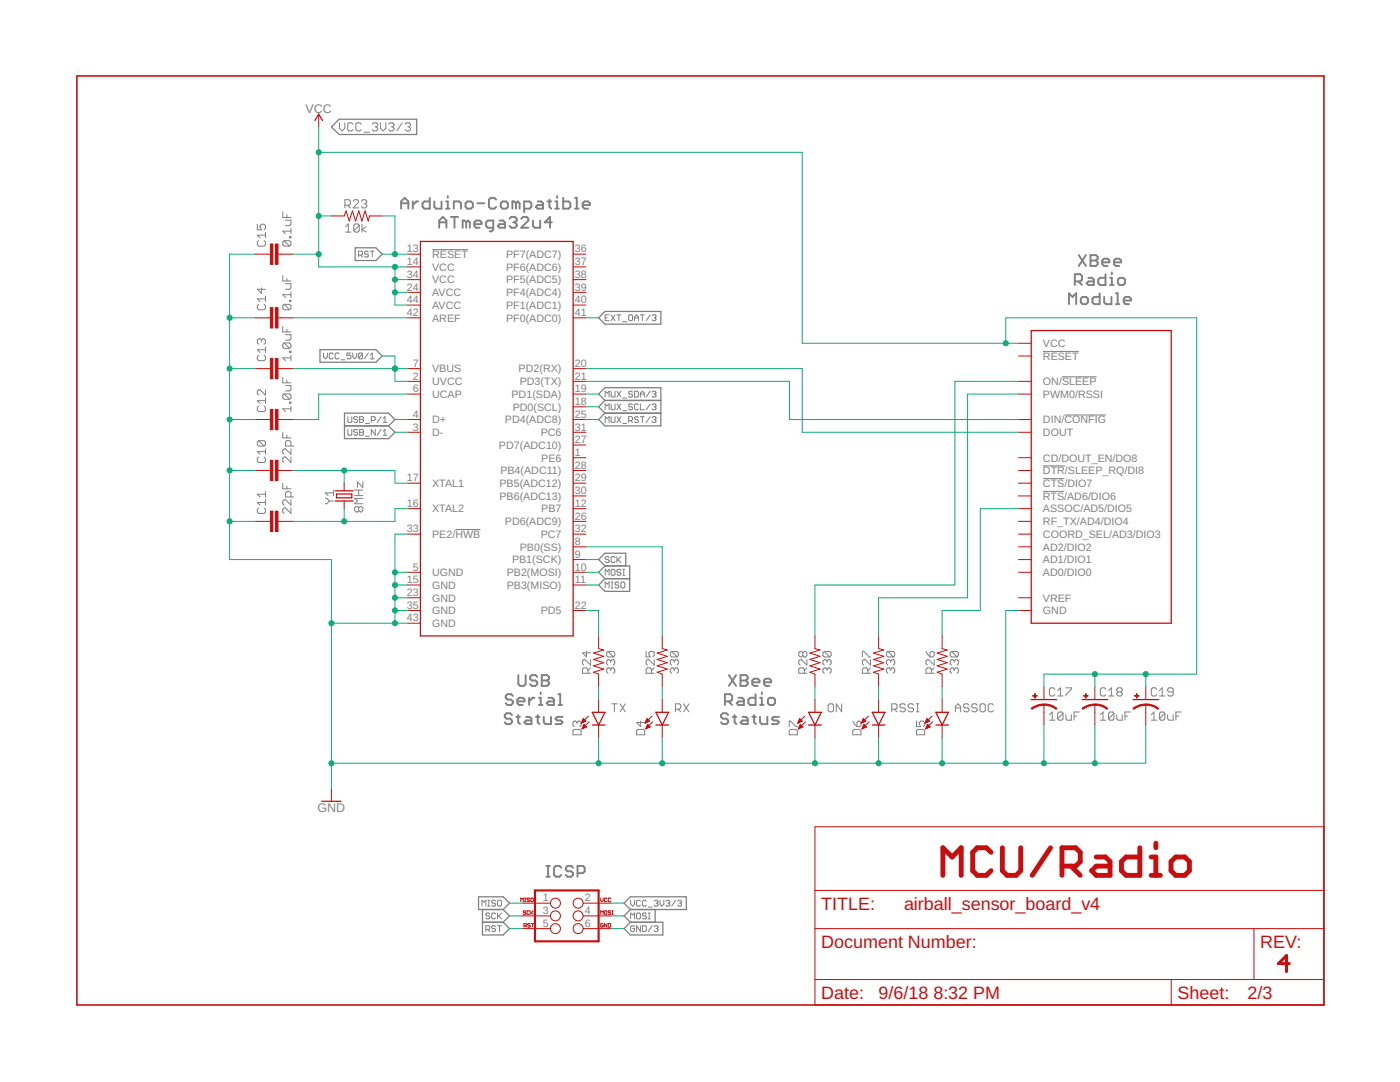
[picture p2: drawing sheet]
<svg xmlns="http://www.w3.org/2000/svg" width="279mm" height="216mm" viewBox="0 0 279 216" stroke-linecap="round" stroke-linejoin="round" font-family="sans-serif">
<defs><g id="words">
<g font-size="3.6" fill="#c90d0c">
<text x="163.9" y="181.5">TITLE:</text>
<text x="180.4" y="181.5">airball_sensor_board_v4</text>
<text x="163.9" y="189.1">Document Number:</text>
<text x="251.5" y="189.1">REV:</text>
<text x="163.9" y="199.3">Date:</text>
<text x="175.3" y="199.3">9/6/18</text>
<text x="186.3" y="199.3">8:32 PM</text>
<text x="235" y="199.3">Sheet:</text>
<text x="249" y="199.3">2/3</text>
</g>
<g font-size="2.5" fill="#808080">
<text x="61" y="22.5">VCC</text>
<text x="63.4" y="161.9">GND</text>
</g>
<g font-size="2.1" fill="#808080">
<text x="81.2" y="50.4">13</text>
<text x="81.2" y="52.9">14</text>
<text x="86.2" y="51.5">RESET</text>
<text x="101" y="51.5">PF7(ADC7)</text>
<text x="114.7" y="52.9">37</text>
<text x="114.7" y="50.4">36</text>
<text x="81.2" y="58">24</text>
<text x="81.2" y="55.4">34</text>
<text x="86.2" y="59.1">AVCC</text>
<text x="86.2" y="54">VCC</text>
<text x="86.2" y="56.6">VCC</text>
<text x="101" y="59.1">PF4(ADC4)</text>
<text x="101" y="56.6">PF5(ADC5)</text>
<text x="101" y="54">PF6(ADC6)</text>
<text x="114.7" y="58">39</text>
<text x="114.7" y="55.4">38</text>
<text x="81.2" y="63.1">42</text>
<text x="81.2" y="60.5">44</text>
<text x="86.2" y="64.2">AREF</text>
<text x="86.2" y="61.6">AVCC</text>
<text x="101" y="64.2">PF0(ADC0)</text>
<text x="101" y="61.6">PF1(ADC1)</text>
<text x="114.7" y="63.1">41</text>
<text x="114.7" y="60.5">40</text>
<text x="208.1" y="69.2">VCC</text>
<text x="208.1" y="71.8">RESET</text>
<text x="82.4" y="75.7">2</text>
<text x="82.4" y="73.2">7</text>
<text x="86.2" y="76.9">UVCC</text>
<text x="86.2" y="74.3">VBUS</text>
<text x="103.5" y="74.3">PD2(RX)</text>
<text x="103.7" y="76.9">PD3(TX)</text>
<text x="114.7" y="73.2">20</text>
<text x="114.7" y="75.7">21</text>
<text x="208.1" y="76.9">ON/SLEEP</text>
<text x="82.4" y="83.4">4</text>
<text x="82.4" y="78.3">6</text>
<text x="86.2" y="79.4">UCAP</text>
<text x="102.1" y="79.4">PD1(SDA)</text>
<text x="102.3" y="81.9">PD0(SCL)</text>
<text x="114.7" y="80.8">18</text>
<text x="114.7" y="78.3">19</text>
<text x="114.7" y="83.4">25</text>
<text x="208.1" y="79.4">PWM0/RSSI</text>
<text x="82.4" y="85.9">3</text>
<text x="86.2" y="84.5">D+</text>
<text x="86.2" y="87">D-</text>
<text x="99.6" y="89.6">PD7(ADC10)</text>
<text x="100.8" y="84.5">PD4(ADC8)</text>
<text x="107.9" y="87">PC6</text>
<text x="114.7" y="85.9">31</text>
<text x="114.7" y="88.4">27</text>
<text x="208.1" y="87">DOUT</text>
<text x="208.1" y="84.5">DIN/CONFIG</text>
<text x="99.9" y="94.6">PB4(ADC11)</text>
<text x="108" y="92.1">PE6</text>
<text x="114.7" y="93.5">28</text>
<text x="114.7" y="91">1</text>
<text x="208.1" y="92.1">CD/DOUT_EN/DO8</text>
<text x="208.1" y="94.6">DTR/SLEEP_RQ/DI8</text>
<text x="81.2" y="96.1">17</text>
<text x="81.2" y="101.1">16</text>
<text x="86.2" y="97.2">XTAL1</text>
<text x="99.7" y="97.2">PB5(ADC12)</text>
<text x="99.7" y="99.7">PB6(ADC13)</text>
<text x="114.7" y="96.1">29</text>
<text x="114.7" y="98.6">30</text>
<text x="114.7" y="101.1">12</text>
<text x="208.1" y="97.2">CTS/DIO7</text>
<text x="208.1" y="99.7">RTS/AD6/DIO6</text>
<text x="81.2" y="106.2">33</text>
<text x="86.2" y="107.3">PE2/HWB</text>
<text x="86.2" y="102.3">XTAL2</text>
<text x="100.8" y="104.8">PD6(ADC9)</text>
<text x="107.9" y="107.3">PC7</text>
<text x="108" y="102.3">PB7</text>
<text x="114.7" y="106.2">32</text>
<text x="114.7" y="103.7">26</text>
<text x="208.1" y="104.8">RF_TX/AD4/DIO4</text>
<text x="208.1" y="102.3">ASSOC/AD5/DIO5</text>
<text x="208.1" y="107.3">COORD_SEL/AD3/DIO3</text>
<text x="82.4" y="113.8">5</text>
<text x="102.2" y="112.4">PB1(SCK)</text>
<text x="103.7" y="109.9">PB0(SS)</text>
<text x="114.7" y="108.8">8</text>
<text x="114.7" y="111.3">9</text>
<text x="114.7" y="113.8">10</text>
<text x="208.1" y="109.9">AD2/DIO2</text>
<text x="208.1" y="112.4">AD1/DIO1</text>
<text x="81.2" y="116.4">15</text>
<text x="81.2" y="118.9">23</text>
<text x="86.2" y="117.5">GND</text>
<text x="86.2" y="115">UGND</text>
<text x="101.1" y="115">PB2(MOSI)</text>
<text x="101.1" y="117.5">PB3(MISO)</text>
<text x="114.7" y="116.4">11</text>
<text x="208.1" y="115">AD0/DIO0</text>
<text x="81.2" y="121.5">35</text>
<text x="81.2" y="124">43</text>
<text x="86.2" y="120">GND</text>
<text x="86.2" y="122.6">GND</text>
<text x="86.2" y="125.1">GND</text>
<text x="107.9" y="122.6">PD5</text>
<text x="114.7" y="121.5">22</text>
<text x="208.1" y="122.6">GND</text>
<text x="208.1" y="120">VREF</text>
<text x="108.3" y="179.9">1</text>
<text x="116.7" y="179.9">2</text>
<text x="108.3" y="182.4">3</text>
<text x="108.3" y="184.9">5</text>
<text x="116.7" y="182.4">4</text>
<text x="116.7" y="184.9">6</text>
</g>
</g></defs>
<g fill="none" stroke="#808080" stroke-width=".2">
<path d="M67.8 24.5v1.1l.5 .5 .5-.5v-1.1M70.5 24.8l-.3-.3h-.5l-.3 .3v1l.3 .3h.5l.3-.3M72.1 24.8l-.3-.3h-.5l-.3 .3v1l.3 .3h.5l.3-.3M72.7 26.4h1M74.3 24.8l.3-.3h.5l.3 .3v.2l-.3 .3M74.8 25.3h.3M75.1 25.3l.3 .3v.2l-.3 .3h-.5l-.3-.3M75.9 24.5v1.1l.6 .5 .5-.5v-1.1M77.6 24.8l.2-.3h.6l.2 .3v.2l-.2 .3M78.1 25.3h.3M78.4 25.3l.2 .3v.2l-.2 .3h-.6l-.2-.3M80.3 24.5l-1.1 1.6"/>
<path d="M80.8 24.8l.3-.3h.5l.3 .3v.2l-.3 .3M81.4 25.3h.2M81.6 25.3l.3 .3v.2l-.3 .3h-.5l-.3-.3M51.4 44.7v1.1h.8l-.3-.5v-.3l.3-.3h.5l.3 .3v.6l-.3 .2M51.6 48l-.2 .3v.5l.2 .3h1.1l.3-.3v-.5l-.3-.3M52.2 57.4v1.1l-.8-.8h1.6M53 46.4v1.1M53 59.1v1.1M53 59.6h-1.6l.5 .6M53 46.9h-1.6l.5 .6M56.4 42.3v1.1h1.7M56.4 55v1.1h1.7"/>
<path d="M56.7 48h1.1l.3 .3v.5l-.3 .3M56.7 48l-.3 .3v.5l.3 .3h1.1M56.7 48l1.1 1.1M57 43.9h1.1v.8l-.3 .3h-.8M57 56.6h1.1v.8l-.3 .3h-.8M57.3 42.8v.6M57.3 55.5v.6M57.8 47.2h.3v.3h-.3zM57.8 59.9h.3v.3h-.3zM58.1 45.6v1.1M58.1 58.3v1.1M58.1 58.8h-1.7l.6 .6"/>
<path d="M58.1 46.1h-1.7l.6 .6M68.8 41h.9l.2-.3v-.6l-.2-.2h-.9v1.6M69 45.2l.5-.5v1.6M69 46.3h1.1M69.4 41l.5 .5M70.5 40.1l.2-.2h.6l.3 .2v.3l-1.1 1.1h1.1M71.6 50.9h.6l.1-.2v-.4l-.1-.2h-.6v1.2M71.7 45v1l-.3 .3h-.5l-.3-.3M71.7 45l-.3-.3h-.5l-.3 .3v1M71.7 45l-1.1 1M72 50.9l.3 .4M72.1 40.1l.3-.2h.5l.3 .2v.3l-.3 .3"/>
<path d="M72.2 44.7v1.6M72.6 40.7h.3M72.9 40.7l.3 .3v.2l-.3 .3h-.5l-.3-.3M73.1 45.2l-.9 .6 .9 .5M73.5 50.3l-.2-.2h-.4l-.2 .2 .2 .4h.4l.2 .2-.2 .4h-.4l-.2-.2M73.9 50.1h.8M74.3 50.1v1.2M86.3 49.8h7.1M51.6 60.7l-.2 .3v.5l.2 .3h1.1l.3-.3v-.5l-.3-.3M51.6 70.9l-.2 .2v.6l.2 .3h1.1l.3-.3v-.6l-.3-.2M52.2 67.9l-.3-.3h-.3l-.2 .3v.5l.2 .3M52.2 67.9l.2-.3h.3l.3 .3v.5l-.3 .3"/>
<path d="M52.2 67.9v.3M53 77.8v1l-1.1-1h-.3l-.2 .2v.6l.2 .2M53 69.2v1.1M53 79.4v1.1M53 79.9h-1.6l.5 .6M53 69.8h-1.6l.5 .5M56.4 65.2v1h1.7M56.4 75.3v1.1h1.7M56.7 60.7h1.1l.3 .3v.5l-.3 .3M56.7 68.4h1.1l.3 .3v.5l-.3 .3M56.7 78.6h1.1l.3 .2v.6l-.3 .3M56.7 60.7l-.3 .3v.5l.3 .3h1.1"/>
<path d="M56.7 68.4l-.3 .3v.5l.3 .3h1.1M56.7 78.6l-.3 .2v.6l.3 .3h1.1M56.7 78.6l1.1 1.1M56.7 68.4l1.1 1.1M56.7 60.7l1.1 1.1M57 66.8h1.1v.8l-.3 .3h-.8M57 76.9h1.1v.9l-.3 .2h-.8M57.3 65.7v.5M57.3 75.9v.5M57.8 70.1h.3v.2h-.3zM58.1 70.9v1.1M58.1 71.4h-1.7l.6 .6"/>
<path d="M64.6 70.4v.8l.3 .4 .4-.4v-.8M66.5 70.6l-.2-.2h-.4l-.2 .2v.8l.2 .2h.4l.2-.2M67.7 70.6l-.2-.2h-.4l-.2 .2v.8l.2 .2h.4l.2-.2M68.1 71.8h.7M70 70.4h-.8v.6l.4-.2 .4 .2v.4l-.2 .2h-.4l-.2-.2M70.4 70.4v.8l.4 .4 .4-.4v-.8M72.3 70.6l-.1-.2h-.4l-.2 .2v.8M72.3 70.6v.8l-.1 .2h-.4l-.2-.2M72.3 70.6l-.7 .8M73.5 70.4l-.8 1.2M73.9 70.8l.4-.4v1.2M73.9 71.6h.8"/>
<path d="M120.8 79.2v-1.1l.4 .3 .4-.3v1.1M120.8 63.4h.4M121.6 62.8h-.8v1.2h.8M122 78.1v.9l.2 .2h.3l.2-.2v-.9M122 62.8l.7 1.2M122.7 62.8l-.7 1.2M123.1 78.1l.8 1.1M123.1 62.8h.8M123.5 62.8v1.2M123.9 78.1l-.8 1.1M124.3 79.4h.8M124.3 64.2h.8"/>
<path d="M125.5 63l.2-.2h.3l.2 .2v.8l-.2 .2h-.3l-.2-.2zM126.2 78.3l-.2-.2h-.3l-.2 .2 .2 .3h.3l.2 .2-.2 .4h-.3l-.2-.2M126.6 78.1h.6l.2 .2v.7l-.2 .2h-.6zM126.6 64v-.8l.4-.4 .4 .4v.8M126.6 63.4h.8M127.8 79.2v-.8l.4-.3 .4 .3v.8M127.8 78.6h.8M127.8 62.8h.8M128.2 62.8v1.2M129.8 78.1l-.8 1.1M129.8 62.8l-.8 1.2M130.1 78.3l.2-.2h.4l.2 .2-.2 .3"/>
<path d="M130.1 63l.2-.2h.4l.2 .2-.2 .4M130.5 78.6h.2M130.5 63.4h.2M130.7 78.6l.2 .2-.2 .4h-.4l-.2-.2M130.7 63.4l.2 .2-.2 .4h-.4l-.2-.2M208.2 70.1h7.1M212 75.2h6.9M51.6 87.9l-.2 .3v.5l.2 .3h1.1M51.6 87.9h1.1l.3 .3v.5l-.3 .3M51.6 91.2l-.2 .3v.5l.2 .3h1.1l.3-.3v-.5l-.3-.3M51.6 81l-.2 .3v.6l.2 .2h1.1l.3-.2v-.6l-.3-.3M51.6 87.9l1.1 1.1"/>
<path d="M53 89.6v1M53 98.1v1.1M53 99.7v1.1M53 90.1h-1.6l.5 .5M53 98.6h-1.6l.5 .6M56.4 86.3v1.1h1.7M56.4 96.4v1.1h1.7M57.3 86.8v.6M57.3 97v.5M57.8 80.2h.3v.3h-.3zM58.1 81v1.1M58.1 89v-.8l-.3-.3h-.5l-.3 .3v.8h1.6"/>
<path d="M58.1 89.6v1l-1.1-1h-.3l-.3 .2v.6l.3 .2M58.1 91.2v1.1l-1.1-1.1h-.3l-.3 .3v.5l.3 .3M58.1 99.2v-.9l-.3-.2h-.5l-.3 .2v.9h1.6M58.1 99.7v1.1l-1.1-1.1h-.3l-.3 .3v.5l.3 .3M58.1 81.6h-1.7l.6 .5M64.9 99.4h.3l.6 .6M65.8 100l-.6 .5h-.3M65.8 100h.8M66.6 98.3h-1.7l.6 .6M66.6 97.8v1.1M69.4 83.1v1l.2 .2h.4l.2-.2v-1M69.4 85.7v1l.2 .1h.4l.2-.1v-1"/>
<path d="M70.8 98.9h1.6M70.8 97.8h1.6M71.4 85.9l-.2-.2h-.4l-.2 .2 .2 .4h.4l.2 .2-.2 .3h-.4l-.2-.1M71.4 83.3l-.2-.2h-.4l-.2 .2 .2 .4h.4l.2 .2-.2 .4h-.4l-.2-.2M71.6 97.8v1.1M71.8 83.1h.5l.2 .2-.2 .4 .2 .4-.2 .2h-.5zM71.8 83.7h.5M71.8 85.7h.5l.2 .2-.2 .4 .2 .4-.2 .1h-.5zM71.8 86.3h.5M72.4 96.2v1l-1.1-1v1M72.4 99.4h-1.6l.5 .6-.5 .5h1.6M72.9 84.5h.8"/>
<path d="M72.9 87h.8M74.1 83.9h.6l.2-.2v-.4l-.2-.2h-.6v1.2M74.9 85.7v1.1l-.8-1.1v1.1M76.1 83.1l-.8 1.2M76.1 85.7l-.8 1.1M76.5 84.3h.7M76.5 83.5l.3-.4v1.2M76.5 86.1l.3-.4v1.1M76.5 86.8h.7M120.8 81.8v-1.2l.4 .4 .4-.4v1.2M120.8 84.3v-1.2l.4 .4 .4-.4v1.2M122 80.6v1l.2 .2h.3l.2-.2v-1"/>
<path d="M122 83.1v1l.2 .2h.3l.2-.2v-1M123.1 80.6l.8 1.2M123.1 83.1l.8 1.2M123.9 80.6l-.8 1.2M123.9 83.1l-.8 1.2M124.3 82h.8M124.3 84.5h.8M125.5 83.9h.5l.2-.2v-.4l-.2-.2h-.5v1.2M125.9 83.9l.3 .4M126.2 80.8l-.2-.2h-.3l-.2 .2 .2 .4h.3l.2 .2-.2 .4h-.3l-.2-.2M127.4 80.8l-.2-.2h-.4l-.2 .2v.8l.2 .2h.4l.2-.2M127.4 83.3l-.2-.2h-.4l-.2 .2 .2 .4h.4l.2 .2-.2 .4h-.4l-.2-.2"/>
<path d="M127.8 80.6v1.2h.8M127.8 83.1h.8M128.2 83.1v1.2M129.8 80.6l-.8 1.2M129.8 83.1l-.8 1.2M130.1 80.8l.2-.2h.4l.2 .2-.2 .4M130.1 83.3l.2-.2h.4l.2 .2-.2 .4M130.5 81.2h.2M130.5 83.7h.2M130.7 81.2l.2 .2-.2 .4h-.4l-.2-.2M130.7 83.7l.2 .2-.2 .4h-.4l-.2-.2M208.2 93h4.4"/>
<path d="M208.2 95.5h4.2M208.2 98h4.2M212.4 82.8h8.3M51.6 101.3l-.2 .3v.6l.2 .2h1.1l.3-.2v-.6l-.3-.3M53 100.3h-1.6l.5 .5M58.1 101.3v1.1l-1.1-1.1h-.3l-.3 .3v.6l.3 .2M71.6 101.3l-.3-.2h-.2l-.3 .2v.6l.3 .3h.2l.3-.3M71.6 101.3l.3-.2h.2l.3 .2v.6l-.3 .3h-.2l-.3-.3M71.6 101.3v.6M90.9 105.7h5M120.8 117.3v-1.2l.4 .4 .4-.4v1.2M120.8 114.8v-1.2l.4 .4 .4-.4v1.2"/>
<path d="M121.6 111.3l-.2-.2h-.4l-.2 .2 .2 .4h.4l.2 .1-.2 .4h-.4l-.2-.2M122 117.3h.3M122 116.1h.3M122.2 113.6h.3l.2 .2v.8l-.2 .2h-.3l-.2-.2v-.8zM122.2 116.1v1.2M122.7 111.3l-.2-.2h-.3l-.2 .2v.7l.2 .2h.3l.2-.2M123.1 111.1v1.1M123.3 111.7l.6 .5M123.5 116.4l-.2-.3h-.4l-.2 .4 .2 .2h.4l.2 .4-.2 .2h-.4l-.2-.2M123.9 113.8l-.2-.2h-.4l-.2 .4 .2 .2h.4l.2 .4-.2 .2h-.4l-.2-.2M123.9 111.1l-.8 .7M124.1 116.1h.4l.2 .3v.7l-.2 .2h-.4l-.2-.2v-.7z"/>
<path d="M124.3 113.6h.4M124.3 114.8h.4M124.5 113.6v1.2M117.1 130v1.1l-.9-.8h1.7M117.3 134.3v-.8l-.2-.2h-.6l-.3 .2v.8h1.7M117.9 131.6v1.1l-1.1-1.1h-.3l-.3 .3v.5l.3 .3M117.9 133.3l-.6 .5M121.3 130l-.2 .3v.5l.2 .3h1.1M121.3 130h1.1l.3 .3v.5l-.3 .3M121.3 130l1.1 1.1M121.9 133.5l-.3-.2h-.3l-.2 .2v.6l.2 .2M121.9 131.9l-.3-.3h-.3l-.2 .3v.5l.2 .3"/>
<path d="M121.9 133.5l.3-.2h.2l.3 .2v.6l-.3 .2M121.9 131.9v.3M121.9 133.5v.3M121.9 131.9l.3-.3h.2l.3 .3v.5l-.3 .3M128.9 130v1.1h.9l-.3-.6v-.2l.3-.3h.5l.3 .3v.5l-.3 .3M130 134.3v-.8l-.2-.2h-.6l-.3 .2v.8h1.7M130.6 131.6v1.1l-1.1-1.1h-.3l-.3 .3v.5l.3 .3M130.6 133.3l-.6 .5M134 130l-.2 .3v.5l.2 .3h1.1M134 130h1.1l.3 .3v.5l-.3 .3M134 130l1.1 1.1M134.6 133.5l-.3-.2h-.3l-.2 .2v.6l.2 .2"/>
<path d="M134.6 133.5l.3-.2h.2l.3 .2v.6l-.3 .2M134.6 131.9l-.3-.3h-.3l-.2 .3v.5l.2 .3M134.6 131.9l.3-.3h.2l.3 .3v.5l-.3 .3M134.6 131.9v.3M134.6 133.5v.3M160.2 130.3l-.2-.3h-.3l-.3 .3v.5l.3 .3h.3l.2-.3M160.2 130.3l.3-.3h.3l.2 .3v.5l-.2 .3h-.3l-.3-.3M160.2 130.3v.5M160.5 134.3v-.8l-.3-.2h-.5l-.3 .2v.8h1.6M161 131.6v1.1l-1-1.1h-.3l-.3 .3v.5l.3 .3M161 133.3l-.5 .5M164.5 130l-.3 .3v.5l.3 .3h1.1"/>
<path d="M164.5 130h1.1l.3 .3v.5l-.3 .3M164.5 130l1.1 1.1M165.1 133.5l-.3-.2h-.3l-.3 .2v.6l.3 .2M165.1 133.5l.2-.2h.3l.3 .2v.6l-.3 .2M165.1 131.9l-.3-.3h-.3l-.3 .3v.5l.3 .3M165.1 131.9l.2-.3h.3l.3 .3v.5l-.3 .3M165.1 131.9v.3M165.1 133.5v.3M172.1 131.1v-1.1h.3l1.1 1.1h.2M173.2 134.3v-.8l-.3-.2h-.5l-.3 .2v.8h1.6M173.7 131.6v1.1l-1-1.1h-.3l-.3 .3v.5l.3 .3M173.7 133.3l-.5 .5"/>
<path d="M177.2 130l-.3 .3v.5l.3 .3h1.1M177.2 130h1.1l.3 .3v.5l-.3 .3M177.2 130l1.1 1.1M177.8 133.5l-.3-.2h-.3l-.3 .2v.6l.3 .2M177.8 133.5l.2-.2h.3l.3 .2v.6l-.3 .2M177.8 131.9l-.3-.3h-.3l-.3 .3v.5l.3 .3M177.8 131.9l.2-.3h.3l.3 .3v.5l-.3 .3M177.8 131.9v.3M177.8 133.5v.3M184.8 130l.3 .5 .5 .6M185.6 130.3l.3-.3h.3l.2 .3v.5l-.2 .3h-.6zM185.9 134.3v-.8l-.3-.2h-.5l-.3 .2v.8h1.6"/>
<path d="M186.4 131.6v1.1l-1-1.1h-.3l-.3 .3v.5l.3 .3M186.4 133.3l-.5 .5M189.9 130l-.3 .3v.5l.3 .3h1.1M189.9 130h1.1l.3 .3v.5l-.3 .3M189.9 130l1.1 1.1M190.4 133.5l-.2-.2h-.3l-.3 .2v.6l.3 .2M190.4 133.5l.3-.2h.3l.3 .2v.6l-.3 .2M190.4 131.9l-.2-.3h-.3l-.3 .3v.5l.3 .3M190.4 131.9l.3-.3h.3l.3 .3v.5l-.3 .3M190.4 131.9v.3M190.4 133.5v.3M210.5 137.5l-.3-.3h-.5l-.3 .3v1.1l.3 .3h.5l.3-.3"/>
<path d="M211.1 138.9h1.1M211.1 137.8l.5-.6v1.7M212.7 137.2h1.1v.3l-1.1 1.1v.3M220.7 137.5l-.3-.3h-.5l-.3 .3v1.1l.3 .3h.5l.3-.3M221.2 138.9h1.1M221.2 137.8l.6-.6v1.7M223.1 138.1l-.2-.3v-.3l.2-.3h.6l.3 .3v.3l-.3 .3M223.1 138.1l-.2 .2v.3l.2 .3h.6l.3-.3v-.3l-.3-.2M223.1 138.1h.6M230.8 137.5l-.2-.3h-.6l-.2 .3v1.1l.2 .3h.6l.2-.3M231.4 138.9h1.1M231.4 137.8l.5-.6v1.7"/>
<path d="M234.1 138.1h-.8l-.3-.3v-.3l.3-.3h.5l.3 .3v1.1l-.3 .3h-.5l-.3-.3M114.6 145.5h1.1l.3 .3v.8h-1.7v-.8zM115.1 144.2l.3-.3h.3l.3 .3v.5l-.3 .3M115.1 144.2l-.2-.3h-.3l-.3 .3v.5l.3 .3M115.1 144.2v.2M122.1 140.4h1.1M122.6 140.4v1.6M123.7 140.4l1.1 1.6M124.8 140.4l-1.1 1.6M127.3 145.5h1.1l.3 .3v.8h-1.7v-.8zM127.8 143.9v1.1l-.8-.8h1.7M134.8 141.5h.8l.3-.3v-.5l-.3-.3h-.8v1.6"/>
<path d="M135.3 141.5l.6 .5M136.4 140.4l1.1 1.6M137.5 140.4l-1.1 1.6M157.5 145.8l.3-.3h1.1l.2 .3v.8h-1.6zM157.5 145v-1.1h.3l1.1 1.1h.2M165.3 140.7l.2-.3h.6l.2 .3v1.1l-.2 .2h-.6l-.2-.2zM168 140.4v1.6l-1.1-1.6v1.6M170.2 145.8l.3-.3h1.1l.2 .3v.8h-1.6zM170.2 143.9l.3 .5 .5 .6M171.3 143.9h.3l.2 .3v.5l-.2 .3h-.6v-.8zM178 141.5h.8l.2-.3v-.5l-.2-.3h-.8v1.6M178.5 141.5l.5 .5"/>
<path d="M180.7 140.7l-.3-.3h-.5l-.3 .3v.3l.3 .2h.5l.3 .3v.3l-.3 .2h-.5l-.3-.2M182.3 140.7l-.3-.3h-.5l-.3 .3v.3l.3 .2h.5l.3 .3v.3l-.3 .2h-.5l-.3-.2M182.9 140.4h.5M182.9 142h.5M182.9 145.8l.3-.3h1.1l.2 .3v.8h-1.6zM182.9 143.9v1.1h.8l-.2-.6v-.2l.2-.3h.6l.2 .3v.5l-.2 .3M183.1 140.4v1.6M190.7 141.2h1M190.7 142v-1l.5-.6 .5 .6v1M193.4 140.7l-.3-.3h-.5l-.3 .3v.3l.3 .2h.5l.3 .3v.3l-.3 .2h-.5l-.3-.2M195 140.7l-.3-.3h-.5l-.3 .3v.3l.3 .2h.5l.3 .3v.3l-.3 .2h-.5l-.3-.2M195.8 140.4h.6l.2 .3v1.1l-.2 .2h-.6l-.2-.2v-1.1z"/>
<path d="M198.3 140.7l-.3-.3h-.5l-.3 .3v1.1l.3 .2h.5l.3-.2M209.4 142.6l.6-.5v1.6M209.4 143.7h1.1M212.2 142.3v1.1l-.3 .3h-.6l-.2-.3M212.2 142.3l-.3-.2h-.6l-.2 .2v1.1M212.2 142.3l-1.1 1.1M212.7 142.6v.8l.3 .3h.8v-1.1M214.4 142.9h.5M215.4 142.1h-1v1.6M219.6 143.7h1.1M219.6 142.6l.5-.5v1.6M222.3 142.3v1.1l-.2 .3h-.6l-.3-.3"/>
<path d="M222.3 142.3l-.2-.2h-.6l-.3 .2v1.1M222.3 142.3l-1.1 1.1M222.9 142.6v.8l.2 .3h.9v-1.1M224.5 142.9h.5M225.6 142.1h-1.1v1.6M229.8 143.7h1M229.8 142.6l.5-.5v1.6M232.5 142.3v1.1l-.3 .3h-.5l-.3-.3M232.5 142.3l-.3-.2h-.5l-.3 .2v1.1M232.5 142.3l-1.1 1.1M233 142.6v.8l.3 .3h.8v-1.1M234.7 142.9h.5"/>
<path d="M235.8 142.1h-1.1v1.6M97.3 179.6h.4M97.6 179.6v1.2M98.9 179.8l-.2-.2h-.4l-.2 .4 .2 .2h.4l.2 .4-.2 .2h-.4l-.2-.2M99.3 179.8l.2-.2h.4l.2 .2v.8l-.2 .2h-.4l-.2-.2zM125.9 179.6v.8l.4 .4 .3-.4v-.8M127.8 179.8l-.2-.2h-.4l-.2 .2v.8l.2 .2h.4l.2-.2M129 179.8l-.2-.2h-.4l-.2 .2v.8l.2 .2h.4l.2-.2M130.5 179.8l.2-.2h.4l.2 .2-.2 .4M131.7 179.6v.8l.4 .4 .4-.4v-.8M132.9 179.8l.2-.2h.4l.2 .2-.2 .4M134.8 179.6l-.8 1.2"/>
<path d="M135.2 179.8l.2-.2h.4l.2 .2-.2 .4M96.2 180.8v-1.2l.4 .4 .4-.4v1.2M97 185.5h.6l.1-.2v-.4l-.1-.2h-.6v1.2M97.3 180.8h.4M97.3 185.5l.4 .4M97.7 182.4l-.1-.2h-.4l-.2 .2 .2 .4h.4l.1 .1-.1 .4h-.4l-.2-.1M98.9 184.9l-.2-.2h-.4l-.2 .4 .2 .2h.4l.2 .4-.2 .2h-.4l-.2-.2M98.9 182.4l-.2-.2h-.4l-.2 .2v.8l.2 .1h.4l.2-.1M99.3 184.7h.8M99.3 182.2v1.1M99.5 182.8l.6 .5M99.7 184.7v1.2"/>
<path d="M100.1 182.2l-.8 .7M125.9 183.3v-1.1l.4 .4 .3-.4v1.1M126.6 184.9l-.2-.2h-.3l-.2 .2v.8l.2 .2h.3l.2-.2v-.4h-.3M127 182.4l.2-.2h.4l.2 .2v.8l-.2 .1h-.4l-.2-.1zM127.8 184.7v1.2l-.8-1.2v1.2M128.2 184.7h.6l.2 .2v.8l-.2 .2h-.6zM129 182.4l-.2-.2h-.4l-.2 .2 .2 .4h.4l.2 .1-.2 .4h-.4l-.2-.1M129.4 181h.8M129.4 182.2h.4M129.4 183.3h.4M129.6 182.2v1.1M130.2 184.7l-.8 1.2"/>
<path d="M130.5 184.9l.2-.2h.4l.2 .2-.2 .4M130.9 185.3h.2M130.9 180.2h.2M131.1 185.3l.2 .2-.2 .4h-.4l-.2-.2M131.1 180.2l.2 .2-.2 .4h-.4l-.2-.2M133.3 180.2h.2M133.5 180.2l.2 .2-.2 .4h-.4l-.2-.2M135.6 180.2h.2M135.8 180.2l.2 .2-.2 .4h-.4l-.2-.2"/>
</g>
<g fill="none" stroke="#808080" stroke-width=".38">
<path d="M85.8 39.5v2.1h-1.1l-.4-.3v-.7l.4-.4h1.1M89.4 39.1v.4M99 39.8l-.3-.3h-.8l-.3 .3v1.5l.3 .3h.8l.3-.3M109.6 39.8v1.5l.4 .3M111.2 39.1v.4M112.4 39.5v2.1h1.1l.3-.3v-.7l-.3-.4h-1.1M114.7 39.5h.4v2.1M80.1 41.6v-1.4l.7-.7 .7 .7v1.4M80.1 40.6h1.4M82.4 40.2v1.4M83.5 40.2h-.4l-.7 .7M86.7 40.2v1.1l.3 .3h1.1v-1.4"/>
<path d="M87.7 45.4v-1.4l.7-.7 .7 .7v1.4M87.7 44.4h1.4M89 40.2h.4v1.4M89 41.6h.7M90 43.3h1.4M90.6 41.6v-1.4h1.1l.3 .4v1M90.7 43.3v2.1M92.9 40.6l.4-.4h.7l.4 .4v.7l-.4 .3h-.7l-.4-.3zM93 44.4l.4-.4 .4 .4v1M93 44.4l-.3-.4h-.4v1.4M93 44.4v1M94.7 44.7h1.4v-.3l-.4-.4h-.7l-.3 .4v.7l.3 .3h.7"/>
<path d="M95.2 40.6h1.5M98.4 45.4h-1l-.4-.3v-.7l.4-.4h1v1.8l-.3 .4h-.4M99.7 44h.7l.4 .4v1h-1.1l-.4-.3 .4-.4h1.1M100.3 40.2h.7l.4 .4v.7l-.4 .3h-.7l-.4-.3v-.7zM101.7 43.6l.3-.3h.8l.3 .3v.4l-.3 .4M102.4 44.4h.4M102.8 44.4l.3 .3v.4l-.3 .3h-.8l-.3-.3M103 40.6l-.4-.4h-.3v1.4M103 40.6v1M103 40.6l.3-.4 .4 .4v1M104 43.6l.4-.3h.7l.4 .3v.4l-1.5 1.4h1.5M104.6 41.6h1.1l.3-.3v-.7l-.3-.4h-1.1v2.2"/>
<path d="M106.4 44v1.1l.3 .3h1.1v-1.4M107.3 40.2h.7l.4 .4v1h-1.1l-.4-.3 .4-.4h1.1M109.3 40.2h.7M110.1 44.4h-1.4l1.1-1.1v2.1M110.8 40.2h.4v1.4M110.8 41.6h.7M114.7 41.6h.8M116.3 40.9h1.4v-.3l-.3-.4h-.8l-.3 .4v.7l.3 .3h.8M214.5 56.2h1.1l.3-.4v-.7l-.3-.4h-1.1v2.2M215.2 56.2l.7 .7M215.3 50.9l1.4 2.2M215.7 59.6l.3-.4h.8l.3 .4v.7l-.3 .4h-.8l-.3-.4z"/>
<path d="M216.7 50.9l-1.4 2.2M217.2 55.4h.7l.4 .4v1.1h-1.1l-.3-.4 .3-.3h1.1M217.6 50.9h1.1l.4 .4v.3l-.4 .4 .4 .3v.4l-.4 .4h-1.1zM217.6 52h1.1M219.5 58.5v2.2h-1.1l-.4-.4v-.7l.4-.4h1.1M220 52.3h1.4v-.3l-.4-.4h-.7l-.3 .4v.7l.3 .4h.7M220.4 59.2v1.1l.3 .4h1.1v-1.5M220.6 54.7v2.2h-1.1l-.3-.4v-.7l.3-.4h1.1M221.5 55.4h.4v1.5M221.5 56.9h.7M221.9 54.4v.3M222.3 52.3h1.5v-.3l-.4-.4h-.7l-.4 .4v.7l.4 .4h.7"/>
<path d="M222.7 58.5h.4v2.2M223.5 55.4h.7l.3 .4v.7l-.3 .4h-.7l-.4-.4v-.7zM224.3 60h1.4v-.4l-.4-.4h-.7l-.3 .4v.7l.3 .4h.7M213.3 60.7v-2.2l.8 .7 .7-.7v2.2M222.7 60.7h.7M102.4 138.9l-.4-.4h-.7l-.4 .4v.3l.4 .4h.7l.4 .4v.3l-.4 .4h-.7l-.4-.4M103.3 140h1.4v-.4l-.4-.4h-.7l-.3 .4v.7l.3 .4h.7M103.4 134.7v1.8l.4 .4h.7l.4-.4v-1.8M105.6 139.2v1.5M106.7 139.2h-.4l-.7 .8M107.2 135.1l-.3-.4h-.7l-.4 .4v.3l.4 .4h.7l.3 .3v.4l-.3 .4h-.7l-.4-.4M107.5 139.2h.4v1.5"/>
<path d="M107.9 138.2v.3M108.1 134.7h1.1l.4 .4v.3l-.4 .4 .4 .3v.4l-.4 .4h-1.1zM108.1 135.8h1.1M109.5 139.2h.7l.4 .4v1.1h-1.1l-.4-.4 .4-.3h1.1M111.4 138.5h.4v2.2M144.7 140h1.1l.3-.4v-.7l-.3-.4h-1.1v2.2M145.4 140l.7 .7M145.5 134.7l1.4 2.2M146.9 134.7l-1.4 2.2M147.4 139.2h.7l.4 .4v1.1h-1.1l-.4-.4 .4-.3h1.1M147.8 134.7h1.1l.3 .4v.3l-.3 .4 .3 .3v.4l-.3 .4h-1.1zM147.8 135.8h1.1"/>
<path d="M150.1 136.1h1.5v-.3l-.4-.4h-.7l-.4 .4v.7l.4 .4h.7M150.8 138.5v2.2h-1.1l-.3-.4v-.7l.3-.4h1.1M151.7 139.2h.3v1.5M152 138.2v.3M152.5 136.1h1.4v-.3l-.4-.4h-.7l-.3 .4v.7l.3 .4h.7M153.2 139.6l.4-.4h.7l.4 .4v.7l-.4 .4h-.7l-.4-.4zM102.2 142.7l-.4-.4h-.7l-.4 .4v.3l.4 .4h.7l.4 .4v.3l-.4 .4h-.7l-.4-.4M103.1 143h.7M103.4 142.7v1.4l.4 .4M105 143h.7l.4 .4v1.1h-1.1l-.4-.4 .4-.3h1.1M107 143h.7M107.3 142.7v1.4l.4 .4"/>
<path d="M107.5 140.7h.8M108.5 143v1.1l.4 .4h1.1v-1.5M111.4 140.7h.8M112.3 143h-1.1l-.4 .4 .4 .4h.7l.4 .3-.4 .4h-1.1M145.3 142.7l-.3-.4h-.7l-.4 .4v.3l.4 .4h.7l.3 .4v.3l-.3 .4h-.7l-.4-.4M146.2 143h.8M146.6 142.7v1.4l.4 .4M148.1 143h.8l.3 .4v1.1h-1.1l-.3-.4 .3-.3h1.1M150.1 143h.8M150.5 142.7v1.4l.4 .4M151.7 140.7h.7M151.7 143v1.1l.3 .4h1.1v-1.5"/>
<path d="M155.5 143h-1.1l-.4 .4 .4 .4h.7l.4 .3-.4 .4h-1.1M109 174.9h.7M109 172.8h.7M109.4 172.8v2.1M112 173.1l-.3-.3h-.8l-.3 .3v1.5l.3 .3h.8l.3-.3M114.4 173.1l-.4-.3h-.7l-.4 .3v.4l.4 .4h.7l.4 .3v.4l-.4 .3h-.7l-.4-.3M115.3 174.2h1l.4-.3v-.8l-.4-.3h-1v2.1"/>
</g>
<g fill="none" stroke="#808080" stroke-width=".25">
<path d="M66.1 25.3l1.6-1.5h15.5v3h-15.5zM70.9 49.4h4.1l1.3 1.3-1.3 1.3h-4.1zM63.9 69.8h11.1l1.3 1.2-1.3 1.3h-11.1zM119.5 63.4l1.2-1.3h11.2v2.6h-11.2zM120.7 79.9l-1.2-1.3 1.2-1.2h11.2v7.6h-11.2l-1.2-1.3 1.2-1.3M120.7 79.9h11.2M120.7 79.9l-1.2 1.3 1.2 1.2M68.7 82.4h8.9l1.2 1.3-1.2 1.3 1.2 1.3-1.2 1.2h-8.9zM68.7 85h8.9M120.7 82.4h11.2M120.7 112.9l-1.2 1.3 1.2 1.3M120.7 112.9h5v5.1h-5l-1.2-1.3 1.2-1.2"/>
<path d="M120.7 115.5h5M120.7 112.9l-1.2-1.2 1.2-1.3h4.2v2.5M95.5 178.9h4.9l1.3 1.3-1.3 1.3h-4.9zM96.3 184h4.1M96.3 181.5v5.1h4.1l1.3-1.3-1.3-1.3M100.4 181.5l1.3 1.3-1.3 1.2M124.5 185.3l1.3-1.3h6.5v2.6h-6.5zM124.5 180.2l1.3-1.3h11.2v2.6h-11.2zM125.8 181.5l-1.3 1.3 1.3 1.2M130.7 181.5v2.5"/>
</g>
<path d="M188.2 174.7v-5.5l1.8 1.8 1.8-1.8v5.5M197.8 170.1l-1-.9h-1.8l-.9 .9v3.6l.9 1h1.8l1-1M200 169.2v4.5l1 1h1.8l.9-1v-4.5M209.7 169.2l-3.7 5.5M211.9 172.8h2.8l.9-.9v-1.8l-.9-.9h-2.8v5.5M213.8 172.8l1.8 1.9M218.8 171h1.8l.9 .9v2.8h-2.7l-.9-1 .9-.9h2.7M227.5 169.2v5.5h-2.8l-.9-1v-1.8l.9-.9h2.8M229.7 174.7h1.9M229.7 171h1v3.7M230.7 168.3v.9M233.7 171.9l.9-.9h1.9l.9 .9v1.8l-.9 1h-1.9l-.9-1z" fill="none" stroke="#c90d0c" stroke-width=".97"/>
<path d="M257.3 192.3h-2.2l1.7-1.6v3.2" fill="none" stroke="#c90d0c" stroke-width=".59"/>
<g fill="none" stroke="#c90d0c" stroke-width=".25">
<path d="M62.8 24l.8-1.2 .8 1.2M83.9 48.2h30.5v78.7h-30.5zM205.8 66h27.9v58.4h-27.9zM66.9 97.9h3.6M66.9 100h3.6M67.2 98.6h3v.7h-3zM205.8 139.6h5.1M216 139.6h5M226.1 139.6h5.1M64.2 159.9h3.9M118.2 142.1h2.5l-1.2 2.6zM118.2 144.7h2.5"/>
<path d="M130.9 144.7h2.5M130.9 142.1h2.5l-1.2 2.6zM161.4 144.7h2.5M161.4 142.1h2.5l-1.3 2.6zM174.1 144.7h2.5M174.1 142.1h2.5l-1.3 2.6zM186.8 144.7h2.5M186.8 142.1h2.5l-1.3 2.6z"/>
</g>
<g fill="none" stroke="#c90d0c" stroke-width=".2">
<path d="M63.6 22.8v2.5M50.9 50.7h3.1M55.5 50.7h3M66.1 43.1h2.6l.4-1 .6 2 .6-2 .7 2 .6-2 .6 2 .7-2 .6 2 .2-1h2.6M81.4 50.7h2.5M81.4 58.3h2.5M81.4 55.8h2.5M81.4 53.3h2.5M114.4 50.7h2.5M114.4 58.3h2.5M114.4 55.8h2.5M114.4 53.3h2.5"/>
<path d="M50.9 63.4h3.1M50.9 73.6h3.1M55.5 63.4h3M55.5 73.6h3M81.4 63.4h2.5M81.4 60.9h2.5M81.4 78.6h2.5M81.4 73.6h2.5M81.4 76.1h2.5M114.4 63.4h2.5M114.4 60.9h2.5M114.4 78.6h2.5"/>
<path d="M114.4 73.6h2.5M114.4 76.1h2.5M203.3 78.6h2.5M203.3 76.1h2.5M203.3 68.5h2.5M203.3 71h2.5M50.9 83.7h3.1M50.9 93.9h3.1M55.5 83.7h3M55.5 93.9h3M68.7 96.4v1.5M68.7 100v1.5"/>
<path d="M81.4 83.7h2.5M81.4 86.3h2.5M81.4 96.4h2.5M114.4 83.7h2.5M114.4 86.3h2.5M114.4 93.9h2.5M114.4 96.4h2.5M114.4 99h2.5M114.4 81.2h2.5M114.4 88.8h2.5M114.4 91.3h2.5M203.3 83.7h2.5"/>
<path d="M203.3 86.3h2.5M203.3 93.9h2.5M203.3 96.4h2.5M203.3 99h2.5M203.3 91.3h2.5M50.9 104h3.1M55.5 104h3M81.4 116.7h2.5M81.4 119.3h2.5M81.4 114.2h2.5M81.4 101.5h2.5M81.4 106.6h2.5"/>
<path d="M114.4 116.7h2.5M114.4 109.1h2.5M114.4 111.7h2.5M114.4 114.2h2.5M114.4 101.5h2.5M114.4 106.6h2.5M114.4 104h2.5M203.3 119.3h2.5M203.3 109.1h2.5M203.3 111.7h2.5M203.3 114.2h2.5M203.3 101.5h2.5"/>
<path d="M203.3 106.6h2.5M203.3 104h2.5M81.4 121.8h2.5M81.4 124.4h2.5M114.4 121.8h2.5M119.5 126.9v2.5l1 .3-2.1 .6 2.1 .7-2.1 .6 2.1 .6-2.1 .7 2.1 .6-2.1 .6 1.1 .4v2.6M119.5 139.6v2.5M132.2 126.9v2.5l1 .3-2.1 .6 2.1 .7-2.1 .6 2.1 .6-2.1 .7 2.1 .6-2.1 .6 1.1 .4v2.6M132.2 139.6v2.5M162.6 126.9v2.5l1.1 .3-2.1 .6 2.1 .7-2.1 .6 2.1 .6-2.1 .7 2.1 .6-2.1 .6 1 .4v2.6M162.6 139.6v2.5M175.3 126.9v2.5l1.1 .3-2.1 .6 2.1 .7-2.1 .6 2.1 .6-2.1 .7 2.1 .6-2.1 .6 1 .4v2.6"/>
<path d="M175.3 139.6v2.5M188 126.9v2.5l1 .3-2 .6 2 .7-2 .6 2 .6-2 .7 2 .6-2 .6 1 .4v2.6M188 139.6v2.5M203.3 121.8h2.5M208.3 137.1v2.5M218.5 137.1v2.5M228.7 137.1v2.5M66.1 157.4v2.5M116.1 144.2h.1M116.1 144.1h.4M116.2 145.4h.1M116.2 144h.6"/>
<path d="M116.2 143.8h.7M116.2 145.3h.3M116.3 145.2h.5M116.3 143.7h.5M116.3 143.6h.3M116.3 145.1h.8M116.4 143.5h.1M116.4 144.9h.5M116.4 143.4l.5 .5-.9 .4zM116.4 144.8h.4M116.5 144.7h.2M116.5 144.6h.1"/>
<path d="M117.1 145.1l-.6-.6-.3 .9M117.1 145.1l-.9 .3M117.4 142.9l-1.4 1.4M117.6 144l-1.4 1.4M119.5 144.7v2.5M128.8 144.2h.1M128.8 144.1h.4M128.9 145.4h.1M128.9 144h.6M128.9 143.8h.7M128.9 145.3h.3M129 143.7h.4"/>
<path d="M129 145.2h.5M129 143.6h.3M129 145.1h.8M129.1 143.5h.1M129.1 144.9h.5M129.1 143.4l.5 .5-.9 .4zM129.1 144.8h.4M129.2 144.7h.2M129.2 144.6h.1M129.8 145.1l-.6-.6-.3 .9M129.8 145.1l-.9 .3M130.1 142.9l-1.4 1.4"/>
<path d="M130.3 144l-1.4 1.4M132.2 144.7v2.5M159.2 144.2h.2M159.3 144.1h.4M159.3 144h.7M159.3 145.4h.1M159.4 143.8h.6M159.4 145.3h.3M159.4 143.7h.5M159.4 145.2h.5M159.5 145.1h.7M159.5 143.6h.3"/>
<path d="M159.6 143.5h.1M159.6 144.9h.5M159.6 144.8h.4M159.6 143.4l.5 .5-.9 .4zM159.7 144.7h.2M159.7 144.6h.1M159.7 144.5l.5 .6-.9 .3zM160.6 142.9l-1.4 1.4M160.7 144l-1.4 1.4M162.6 144.7v2.5M171.9 144.2h.2M172 144.1h.4"/>
<path d="M172 144h.7M172 145.4h.1M172.1 145.3h.3M172.1 143.8h.6M172.1 143.7h.5M172.1 145.2h.5M172.2 143.6h.3M172.2 145.1h.7M172.3 143.5h.1M172.3 144.9h.5M172.3 144.8h.4M172.3 143.4l.5 .5-.9 .4z"/>
<path d="M172.4 144.7h.2M172.4 144.6h.1M172.9 145.1l-.5-.6-.4 .9M172.9 145.1l-.9 .3M173.3 142.9l-1.4 1.4M173.4 144l-1.4 1.4M175.3 144.7v2.5M184.6 144.2h.2M184.7 144.1h.4M184.7 144h.7M184.7 145.4h.1M184.8 143.8h.6"/>
<path d="M184.8 145.3h.3M184.8 143.7h.5M184.8 145.2h.5M184.9 143.6h.3M184.9 145.1h.7M185 143.5h.1M185 144.9h.5M185 144.8h.4M185 143.4l.5 .5-.9 .4zM185.1 144.7h.2M185.1 144.6h.1M185.1 144.5l.5 .6-.9 .3z"/>
<path d="M186 142.9l-1.4 1.4M186.1 144l-1.4 1.4M188 144.7v2.5M208.3 140.6v4.1M218.5 140.6v4.1M228.7 140.6v4.1M103.9 179.9v-.7l.3 .2 .2-.2v.7M104.7 179.9h.2M104.7 179.2h.2M104.8 179.2v.7M105.7 179.3l-.1-.1-.4 .1 .1 .3 .4 .1-.1 .2-.4-.1M106 179.2l.4 .1v.5l-.1 .1-.4-.1z"/>
<path d="M119.9 179.2v.5l.2 .2 .3-.2v-.5M121.1 179.3l-.1-.1-.4 .1v.5l.2 .1 .3-.1M121.9 179.3l-.1-.1-.4 .1v.5l.1 .1 .4-.1M162.6 165h101.6v35.5h-101.6zM162.6 177.7h101.6M104.2 185.3h5.7M104.2 180.2h5.7M104.2 182.8h5.7M104.6 184.8h.3l.2-.4-.5-.1v.7M104.8 184.8l.3 .2M104.9 181.8l-.1-.1-.4 .1 .2 .3 .3 .1-.1 .3-.4-.1M105.7 181.8l-.1-.1-.4 .1v.6l.1 .1 .4-.1"/>
<path d="M105.8 184.4l-.1-.1-.4 .1 .1 .2 .4 .2-.1 .2-.4-.1M105.9 181.7v.8M106 182.1l.4 .4M106.1 184.3h.5M106.3 184.3v.7M106.4 181.7l-.5 .5M116.4 185.3h5.6M116.4 180.2h5.6M116.4 182.8h5.6M119.9 182.5v-.8l.2 .3 .3-.3v.8M120.4 184.4l-.2-.1-.3 .1v.5l.3 .1 .2-.4h-.3M120.6 181.8l.2-.1 .3 .1-.1 .7-.4-.1z"/>
<path d="M121.1 184.3v.7l-.5-.7v.7M121.4 184.3l.5 .1v.5l-.1 .1h-.4zM121.9 181.8l-.1-.1-.4 .1 .1 .3 .4 .1-.1 .3-.4-.1M122.1 181.7h.3M122.1 182.5h.3M122.3 181.7v.8M162.6 185.3h101.6M162.6 195.5h101.6M233.7 195.5v5M250.3 185.3v10.2"/>
<circle cx="110.8" cy="180.2" r=".99"/>
<circle cx="110.8" cy="182.8" r=".99"/>
<circle cx="110.8" cy="185.3" r=".99"/>
<circle cx="115.4" cy="180.2" r=".99"/>
<circle cx="115.4" cy="182.8" r=".99"/>
<circle cx="115.4" cy="185.3" r=".99"/>
</g>
<path d="M15.3 15.2h248.9v185.3h-248.9z" fill="none" stroke="#c90d0c" stroke-width=".32"/>
<g fill="#c90d0c" stroke="#c90d0c" stroke-width=".2">
<path d="M55 91.8h.5v4.1h-.5z"/>
<path d="M54 91.8h.5v4.1h-.5z"/>
<path d="M55 102h.5v4.1h-.5z"/>
<path d="M54 102h.5v4.1h-.5z"/>
<path d="M55 81.7h.5v4h-.5z"/>
<path d="M54 81.7h.5v4h-.5z"/>
<path d="M55 71.5h.5v4.1h-.5z"/>
<path d="M54 71.5h.5v4.1h-.5z"/>
<path d="M55 61.4h.5v4h-.5z"/>
<path d="M54 61.4h.5v4h-.5z"/>
<path d="M55 48.7h.5v4h-.5z"/>
<path d="M54 48.7h.5v4h-.5z"/>
<path d="M206.1 138.8h.9v.1h-.9z"/>
<path d="M206.5 138.4h.1v.9h-.1z"/>
<path d="M216.3 138.8h.8v.1h-.8z"/>
<path d="M216.6 138.4h.2v.9h-.2z"/>
<path d="M226.4 138.8h.9v.1h-.9z"/>
<path d="M226.8 138.4h.1v.9h-.1z"/>
</g>
<path d="M106.8 177.7h12.7v10.1h-12.7z" fill="none" stroke="#c90d0c" stroke-width=".42"/>
<g fill="#c90d0c" stroke="#c90d0c" stroke-width=".2">
<path d="M208.3 140.5h.3a3.9 3.9 0 0 1 2.3 .9l-.1 .1-1.4-.7-1.1-.1z" fill-rule="evenodd"/>
<path d="M205.8 141.3l1.2-.6 1.3-.2v.2l-1 .2-1.3 .6z" fill-rule="evenodd"/>
<path d="M218.5 140.5h.3a3.9 3.9 0 0 1 2.3 .9l-.2 .1-1.4-.7-1-.1z" fill-rule="evenodd"/>
<path d="M216 141.3l1.2-.6 1.3-.2v.2l-1 .2-1.4 .6z" fill-rule="evenodd"/>
<path d="M228.7 140.5h.2a3.9 3.9 0 0 1 2.3 .9l-.1 .1-1.4-.7-1-.1z" fill-rule="evenodd"/>
<path d="M226.1 141.3l1.2-.6 1.4-.2v.2l-1.1 .2-1.3 .6z" fill-rule="evenodd"/>
</g>
<g fill="none" stroke="#0dab76" stroke-width=".2">
<path d="M63.6 30.4h96.5v38.1h43.2M63.6 25.3v28h17.8M50.9 50.7h-5.1v61h20.3v45.7M58.5 50.7h5.1M63.6 43.1h2.5M76.3 43.1h2.5v7.6M76.3 50.7h5.1M78.8 53.3v7.6h2.6M78.8 58.3h2.6M78.8 55.8h2.6M45.8 63.4h5.1M45.8 73.6h5.1"/>
<path d="M58.5 63.4h22.9M58.5 73.6h22.9M76.3 71h2.5v5.1h2.6M81.4 78.6h-17.8v5.1h-5.1M116.9 78.6h2.6M116.9 76.1h40.7v7.6h45.7M116.9 73.6h43.2v12.7h43.2M116.9 63.4h2.6M200.7 68.5v-5.1h38.1v71.1h-30.5v2.6M203.3 78.6h-10.2v40.7h-17.8v7.6M203.3 76.1h-12.7v40.6h-28v10.2M45.8 93.9h5.1"/>
<path d="M45.8 83.7h5.1M58.5 93.9h20.3v2.5h2.6M68.7 93.9v2.5M78.8 83.7h2.6M78.8 86.3h2.6M116.9 81.2h2.6M116.9 83.7h2.6M45.8 104h5.1M68.7 101.5v2.5M78.8 114.2h2.6M78.8 116.7h2.6M78.8 119.3h2.6"/>
<path d="M81.4 101.5h-2.6v2.5h-20.3M81.4 106.6h-2.6v17.8M116.9 111.7h2.6M116.9 109.1h15.3v17.8M116.9 114.2h2.6M116.9 116.7h2.6M203.3 101.5h-7.7v20.3h-7.6v5.1M66.1 124.4h15.3M78.8 121.8h2.6M116.9 121.8h2.6v5.1M119.5 137.1v2.5M132.2 137.1v2.5"/>
<path d="M162.6 137.1v2.5M175.3 137.1v2.5M188 137.1v2.5M203.3 121.8h-2.6v30.5M218.5 134.5v2.6M228.7 134.5v2.6M119.5 147.2v5.1M132.2 147.2v5.1M162.6 147.2v5.1M175.3 147.2v5.1M188 147.2v5.1M208.3 144.7v7.6"/>
<path d="M218.5 144.7v7.6M228.7 144.7v7.6h-162.6M101.7 185.3h2.5M101.7 180.2h2.5M101.7 182.8h2.5M122 185.3h2.5M122 180.2h2.5M122 182.8h2.5"/>
</g>
<g fill="#0dab76" stroke="#0dab76" stroke-width=".2">
<circle cx="68.7" cy="93.9" r=".51"/>
<circle cx="68.7" cy="104" r=".51"/>
<circle cx="45.8" cy="104" r=".51"/>
<circle cx="66.1" cy="124.4" r=".51"/>
<circle cx="45.8" cy="93.9" r=".51"/>
<circle cx="66.1" cy="152.3" r=".51"/>
<circle cx="119.5" cy="152.3" r=".51"/>
<circle cx="45.8" cy="83.7" r=".51"/>
<circle cx="45.8" cy="73.6" r=".51"/>
<circle cx="45.8" cy="63.4" r=".51"/>
<circle cx="175.3" cy="152.3" r=".51"/>
<circle cx="188" cy="152.3" r=".51"/>
<circle cx="162.6" cy="152.3" r=".51"/>
<circle cx="132.2" cy="152.3" r=".51"/>
<circle cx="78.8" cy="124.4" r=".51"/>
<circle cx="78.8" cy="116.7" r=".51"/>
<circle cx="78.8" cy="119.3" r=".51"/>
<circle cx="78.8" cy="121.8" r=".51"/>
<circle cx="78.8" cy="114.2" r=".51"/>
<circle cx="200.7" cy="152.3" r=".51"/>
<circle cx="208.3" cy="152.3" r=".51"/>
<circle cx="218.5" cy="152.3" r=".51"/>
<circle cx="78.8" cy="58.3" r=".51"/>
<circle cx="78.8" cy="55.8" r=".51"/>
<circle cx="78.8" cy="53.3" r=".51"/>
<circle cx="63.6" cy="43.1" r=".51"/>
<circle cx="63.6" cy="50.7" r=".51"/>
<circle cx="63.6" cy="30.4" r=".51"/>
<circle cx="200.7" cy="68.5" r=".51"/>
<circle cx="218.5" cy="134.5" r=".51"/>
<circle cx="228.7" cy="134.5" r=".51"/>
<circle cx="78.8" cy="50.7" r=".51"/>
<circle cx="78.8" cy="73.6" r=".51"/>
</g>
<use href="#words"/>
</svg>
